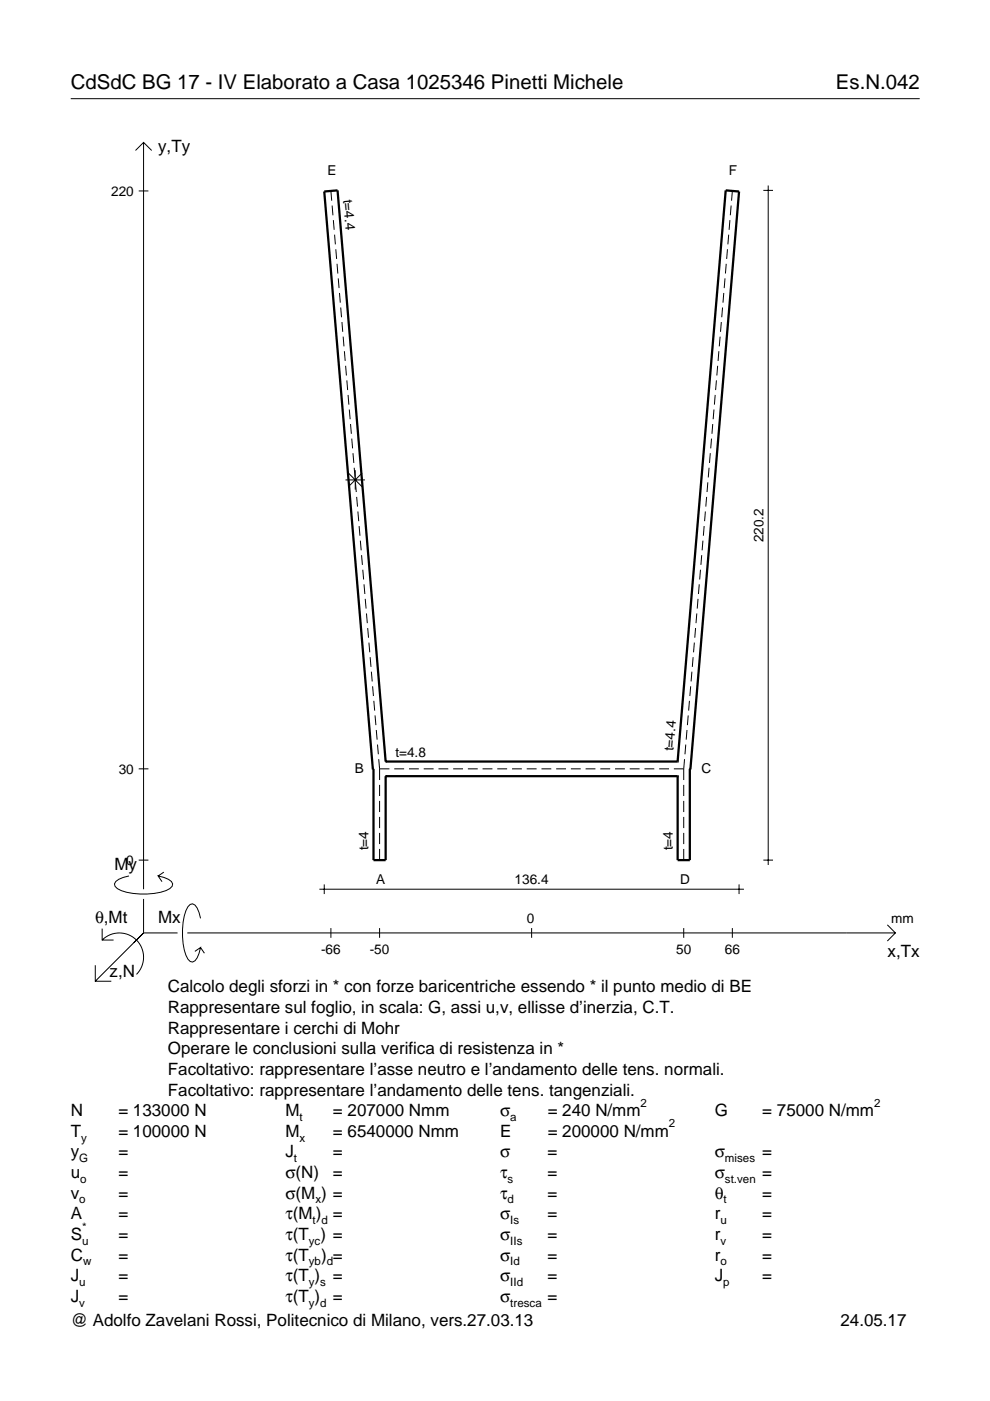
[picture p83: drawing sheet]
<svg xmlns="http://www.w3.org/2000/svg" width="210mm" height="297mm" viewBox="0 0 210 297" stroke-linecap="round" stroke-linejoin="round" font-family="sans-serif">
<defs><g id="words">
<g font-size="4.3">
<text x="15" y="18.9">CdSdC BG 17 - IV Elaborato a Casa 1025346 Pinetti Michele</text>
<text x="177.2" y="18.9">Es.N.042</text>
</g>
<g font-size="3.6">
<text x="33.5" y="32.3">y,Ty</text>
<text x="24.3" y="184.4">My</text>
<text x="20.1" y="195.7">θ,Mt</text>
<text x="33.5" y="195.7">Mx</text>
<text x="188.2" y="203">x,Tx</text>
<text x="23.2" y="207.1">z,N</text>
<text x="35.6" y="210.4">Calcolo degli sforzi in * con forze baricentriche essendo * il punto medio di BE</text>
<text x="35.6" y="214.8">Rappresentare sul foglio, in scala: G, assi u,v, ellisse d’inerzia, C.T.</text>
<text x="35.6" y="219.2">Rappresentare i cerchi di Mohr</text>
<text x="35.6" y="223.5">Operare le conclusioni sulla verifica di resistenza in *</text>
<text x="35.6" y="227.9">Facoltativo: rappresentare l’asse neutro e l’andamento delle tens. normali.</text>
<text x="35.6" y="232.3">Facoltativo: rappresentare l’andamento delle tens. tangenziali.</text>
<text x="15" y="236.7">N</text>
<text x="25.1" y="236.7">= 133000 N</text>
<text x="60.5" y="236.7">M</text>
<text x="70.6" y="236.7">= 207000 Nmm</text>
<text x="106" y="236.7">σ</text>
<text x="116.1" y="236.7">= 240 N/mm</text>
<text x="151.5" y="236.7">G</text>
<text x="161.6" y="236.7">= 75000 N/mm</text>
<text x="15" y="245.4">y</text>
<text x="15" y="241">T</text>
<text x="25.1" y="245.4">=</text>
<text x="25.1" y="241">= 100000 N</text>
<text x="60.5" y="245.4">J</text>
<text x="60.5" y="241">M</text>
<text x="70.6" y="245.4">=</text>
<text x="70.6" y="241">= 6540000 Nmm</text>
<text x="106" y="245.4">σ</text>
<text x="106" y="241">E</text>
<text x="116.1" y="245.4">=</text>
<text x="116.1" y="241">= 200000 N/mm</text>
<text x="151.5" y="245.4">σ</text>
<text x="161.6" y="245.4">=</text>
<text x="15" y="249.8">u</text>
<text x="25.1" y="249.8">=</text>
<text x="60.5" y="249.8">σ(N)</text>
<text x="70.6" y="249.8">=</text>
<text x="106" y="249.8">τ</text>
<text x="116.1" y="249.8">=</text>
<text x="151.5" y="249.8">σ</text>
<text x="161.6" y="249.8">=</text>
<text x="15" y="254.2">v</text>
<text x="25.1" y="254.2">=</text>
<text x="60.5" y="254.2">σ(M ) =</text>
<text x="106" y="254.2">τ</text>
<text x="116.1" y="254.2">=</text>
<text x="151.5" y="254.2">θ</text>
<text x="161.6" y="254.2">=</text>
<text x="15" y="258.5">A</text>
<text x="15" y="262.9">S</text>
<text x="25.1" y="262.9">=</text>
<text x="25.1" y="258.5">=</text>
<text x="60.5" y="262.9">τ(T ) =</text>
<text x="60.5" y="258.5">τ(M ) =</text>
<text x="106" y="258.5">σ</text>
<text x="106" y="262.9">σ</text>
<text x="116.1" y="258.5">=</text>
<text x="116.1" y="262.9">=</text>
<text x="151.5" y="262.9">r</text>
<text x="151.5" y="258.5">r</text>
<text x="161.6" y="262.9">=</text>
<text x="161.6" y="258.5">=</text>
<text x="15" y="267.3">C</text>
<text x="25.1" y="267.3">=</text>
<text x="60.5" y="267.3">τ(T</text>
<text x="68.1" y="267.3">) =</text>
<text x="106" y="267.3">σ</text>
<text x="116.1" y="267.3">=</text>
<text x="151.5" y="267.3">r</text>
<text x="161.6" y="267.3">=</text>
<text x="15" y="271.7">J</text>
<text x="25.1" y="271.7">=</text>
<text x="60.5" y="271.7">τ(T )</text>
<text x="70.6" y="271.7">=</text>
<text x="106" y="271.7">σ</text>
<text x="116.1" y="271.7">=</text>
<text x="151.5" y="271.7">J</text>
<text x="161.6" y="271.7">=</text>
<text x="15" y="276">J</text>
<text x="15" y="281.2">@ Adolfo Zavelani Rossi, Politecnico di Milano, vers.27.03.13</text>
<text x="25.1" y="276">=</text>
<text x="60.5" y="276">τ(T )</text>
<text x="70.6" y="276">=</text>
<text x="106" y="276">σ</text>
<text x="116.1" y="276">=</text>
<text x="178.2" y="281.2">24.05.17</text>
</g>
<g font-size="2.9">
<text x="23.6" y="41.5">220</text>
<text x="69.4" y="37.1">E</text>
<text x="154.5" y="37.1">F</text>
<text x="72.8" y="42.3" transform="rotate(85 72.8 42.3)">t=4.4</text>
<text x="161.8" y="115" transform="rotate(-90 161.8 115)">220.2</text>
<text x="83.8" y="160.4">t=4.8</text>
<text x="142.8" y="159.3" transform="rotate(-85 142.8 159.3)">t=4.4</text>
<text x="25.2" y="164">30</text>
<text x="75.2" y="163.9">B</text>
<text x="148.7" y="163.9">C</text>
<text x="26.8" y="183.4">0</text>
<text x="78.2" y="180.3" transform="rotate(-90 78.2 180.3)">t=4</text>
<text x="142.6" y="180.3" transform="rotate(-90 142.6 180.3)">t=4</text>
<text x="79.7" y="187.4">A</text>
<text x="109.1" y="187.5">136.4</text>
<text x="144.2" y="187.4">D</text>
<text x="111.7" y="195.7">0</text>
<text x="189" y="195.7">mm</text>
<text x="68.1" y="202.2">-66</text>
<text x="78.4" y="202.2">-50</text>
<text x="143.4" y="202.2">50</text>
<text x="153.7" y="202.2">66</text>
</g>
<g font-size="2.4">
<text x="63.5" y="237.7">t</text>
<text x="108.2" y="237.7">a</text>
<text x="135.8" y="234.7">2</text>
<text x="141.8" y="239">2</text>
<text x="185.3" y="234.7">2</text>
<text x="17.2" y="242">y</text>
<text x="63.5" y="242">x</text>
<text x="16.8" y="246.4">G</text>
<text x="17" y="250.8">o</text>
<text x="62.3" y="246.4">t</text>
<text x="107.6" y="250.8">s</text>
<text x="153.7" y="246.4">mises</text>
<text x="153.7" y="250.8">st.ven</text>
<text x="16.8" y="255.2">o</text>
<text x="66.9" y="255.2">x</text>
<text x="107.6" y="255.2">d</text>
<text x="153.4" y="255.2">t</text>
<text x="17.4" y="263.9">u</text>
<text x="17.4" y="260.9">*</text>
<text x="65.5" y="263.9">yc</text>
<text x="66.3" y="259.5">t d</text>
<text x="108.2" y="259.5">Is</text>
<text x="108.2" y="263.9">IIs</text>
<text x="152.7" y="263.9">v</text>
<text x="152.7" y="259.5">u</text>
<text x="17.6" y="268.3">w</text>
<text x="65.5" y="268.3">yb d</text>
<text x="108.2" y="268.3">Id</text>
<text x="152.7" y="268.3">o</text>
<text x="16.8" y="272.7">u</text>
<text x="65.5" y="272.7">y s</text>
<text x="108.2" y="272.7">IId</text>
<text x="153.3" y="272.7">p</text>
<text x="16.8" y="277">v</text>
<text x="65.5" y="277">y d</text>
<text x="108.2" y="277">tresca</text>
</g>
</g></defs>
<g fill="none" stroke="#000" stroke-width=".21">
<path d="M15 20.9h180M28.7 31.9l1.7-1.7 1.8 1.7M30.4 30.2v158.3M162.9 39.3v144.1M29.4 40.5h2.1M70.2 40.5l.1 2.1M70.4 43.6l.2 2M70.7 46.7l.1 2M70.9 49.8l.2 2M71.2 52.8l.2 2.1M71.5 55.9l.1 2.1M71.7 59l.2 2.1"/>
<path d="M153.7 59l-.2 2.1M154 55.9l-.2 2.1M154.2 52.8l-.1 2.1M154.5 49.8l-.2 2M154.8 46.7l-.2 2M155 43.6l-.2 2M155.3 40.5l-.2 2.1M161.8 40.4h2.1M72 62.1l.1 2.1M72.2 65.2l.2 2.1M72.5 68.3l.2 2.1M72.8 71.4l.1 2"/>
<path d="M73 74.5l.2 2M73.3 77.6l.1 2M152.2 77.6l-.2 2M152.4 74.5l-.2 2M152.7 71.4l-.2 2M152.9 68.3l-.1 2.1M153.2 65.2l-.2 2.1M153.5 62.1l-.2 2.1M73.5 80.6l.2 2.1M73.8 83.7l.2 2.1M74.1 86.8l.1 2.1M74.3 89.9l.2 2.1"/>
<path d="M74.6 93l.2 2.1M74.8 96.1l.2 2.1M75.1 99.2l.2 2M75.3 99.7v4.1M150.3 99.2l-.1 2M150.6 96.1l-.2 2.1M150.9 93l-.2 2.1M151.1 89.9l-.2 2.1M151.4 86.8l-.2 2.1M151.6 83.7l-.1 2.1M151.9 80.6l-.2 2.1M73.3 101.8h4.1"/>
<path d="M73.9 100.3l2.9 2.9M75.4 102.3l.1 2M75.6 105.4l.2 2M75.9 108.4l.2 2.1M76.1 111.5l.2 2.1M76.4 114.6l.2 2.1M76.7 117.7l.1 2.1M76.8 100.3l-2.9 2.9M148.8 117.7l-.2 2.1M149 114.6l-.1 2.1M149.3 111.5l-.2 2.1M149.6 108.4l-.2 2.1"/>
<path d="M149.8 105.4l-.2 2M150.1 102.3l-.2 2M76.9 120.8l.2 2.1M77.2 123.9l.2 2M77.4 127l.2 2M77.7 130.1l.2 2M78 133.2l.1 2M78.2 136.2l.2 2.1M78.5 139.3l.2 2.1M147 139.3l-.2 2.1M147.2 136.2l-.2 2.1M147.5 133.2l-.2 2"/>
<path d="M147.7 130.1l-.1 2M148 127l-.2 2M148.3 123.9l-.2 2M148.5 120.8l-.2 2.1M78.7 142.4l.2 2.1M79 145.5l.2 2.1M79.3 148.6l.1 2.1M79.5 151.7l.2 2M79.8 154.8l.2 2M80 157.9l.2 2M145.4 157.9l-.2 2M145.7 154.8l-.2 2"/>
<path d="M145.9 151.7l-.2 2M146.2 148.6l-.2 2.1M146.4 145.5l-.1 2.1M146.7 142.4l-.2 2.1M29.4 163h2.1M80.3 161l.2 2M80.5 163h2.1M80.5 163v2.4M80.5 166.4v2.4M80.5 169.8v2.4M80.5 173.2v2.4M80.5 176.6v2.4"/>
<path d="M80.5 180v2.4M83.6 163h2.1M86.7 163h2.1M89.8 163h2.1M93 163h2M96.1 163h2.1M99.2 163h2.1M102.3 163h2.1M105.4 163h2.1M108.6 163h2M111.7 163h2.1M114.8 163h2.1"/>
<path d="M117.9 163h2.1M121 163h2.1M124.2 163h2M127.3 163h2.1M130.4 163h2.1M133.5 163h2.1M136.6 163h2.1M139.8 163h2M142.9 163h2.1M145 163v2.4M145 166.4v2.4M145 169.8v2.4"/>
<path d="M145 173.2v2.4M145 176.6v2.4M145 180v2.4M145.1 161l-.1 2M21.7 199.3a5.1 5.1 0 0 1 7.2 0 5.1 5.1 0 0 1 0 7.3M21.7 196.9v2.4h2.4M27.3 185.7a3.6 3.6 0 0 0-3 1.7l.1 .5a5.6 5.6 0 0 0 3.8 1.5 13.4 13.4 0 0 0 7.8-1l.5-.5 .1-.5a3.6 3.6 0 0 0-3.1-1.7l.8 1.2M29.4 182.4h2.1M30.4 190.6v7.2M30.4 197.8l-10.2 10.2M30.4 197.8h7.2M34.7 184.9l-1.2 .8"/>
<path d="M39.7 197.8h150.1M42.5 194.7a3.6 3.6 0 0 0-1.7-3.1l-.5 .2a5.7 5.7 0 0 0-1.5 3.7 13.3 13.3 0 0 0 1 7.9l.5 .5 .5 .1a3.6 3.6 0 0 0 1.7-3.1l-1.2 .8M67.7 188.5h90M68.7 187.5v2.1M70.2 196.8v2M80.5 196.8v2M112.7 196.8v2M145 196.8v2M155.3 196.8v2M156.7 187.5v2.1M161.8 182.4h2.1M188.1 196.1l1.7 1.7-1.7 1.7"/>
<path d="M20.2 204.7v3.3h3.4M42.5 200.9l.8 1.2"/>
</g>
<path d="M79.1 163h.1v19.4h2.6v-17.8M81.8 164.6h.1M81.8 161.5h.1M81.8 164.6h61.9M81.8 161.5h61.9M81.8 161.5l-10.2-121.1-2.9 .2 10.4 122.5M143.7 161.5h.1M143.7 161.5l10.2-121.1 2.8 .2-10.3 122.5M143.7 164.6h.1M146.4 163h-.1v19.4h-2.6v-17.8" fill="none" stroke="#000" stroke-width=".48"/>
<use href="#words"/>
</svg>
